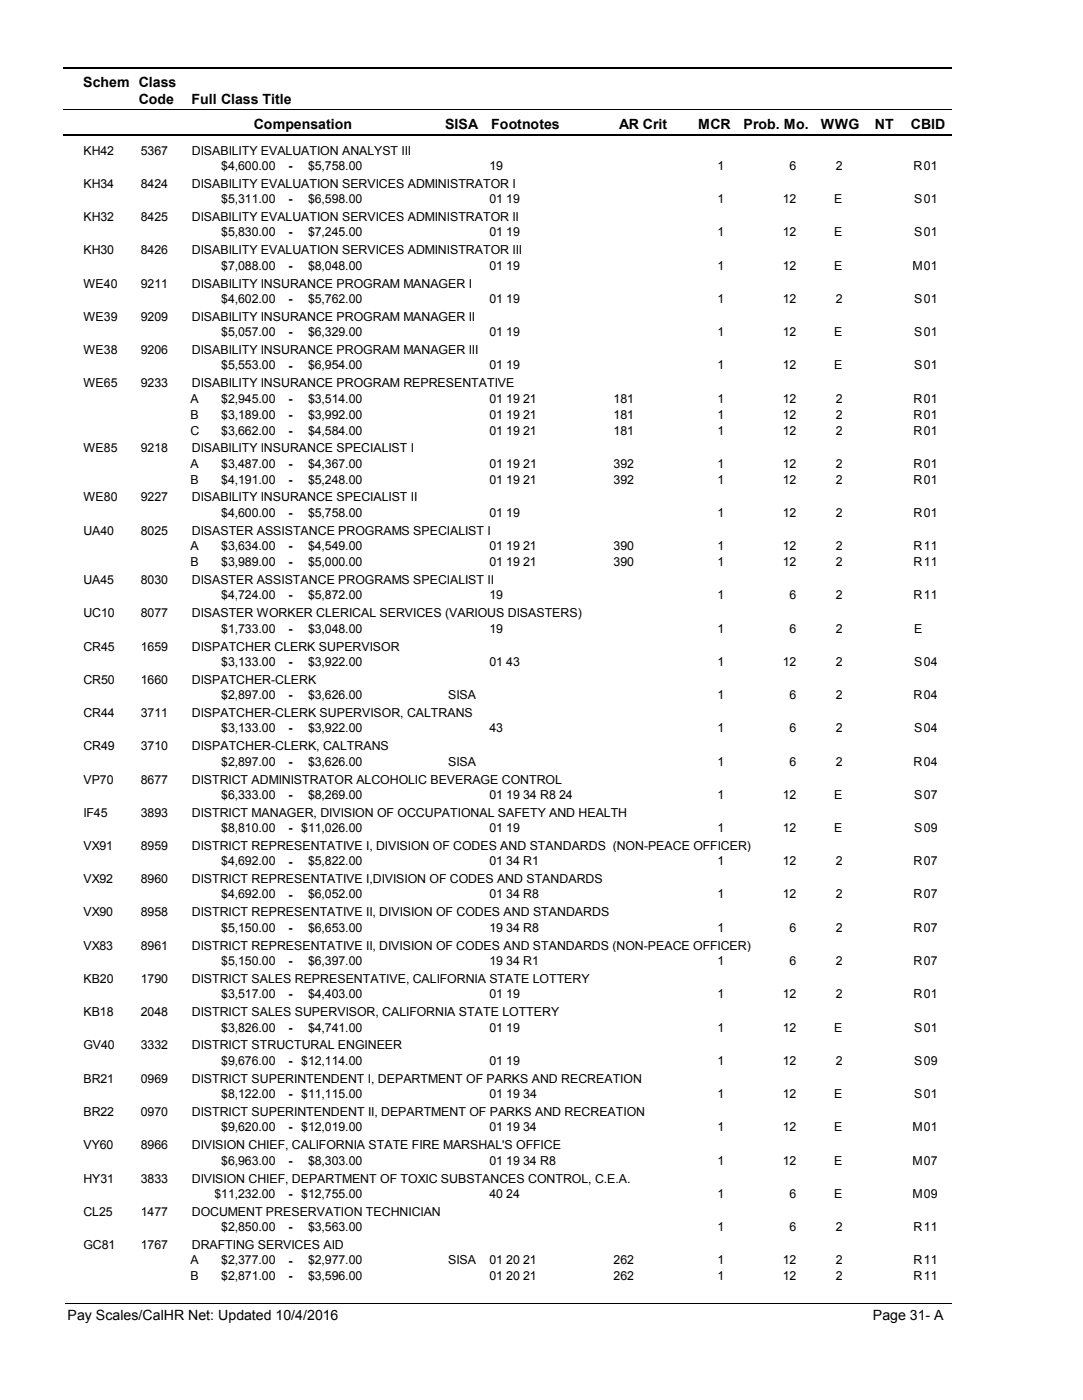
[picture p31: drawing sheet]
<svg xmlns="http://www.w3.org/2000/svg" width="216mm" height="279mm" viewBox="0 0 216 279" stroke-linecap="round" stroke-linejoin="round" font-family="sans-serif">
<defs><g id="words">
<g font-size="2.8">
<text x="16.6" y="17.3">Schem Class</text>
<text x="27.7" y="20.7">Code</text>
<text x="38.2" y="20.7">Full Class Title</text>
<text x="50.6" y="25.7">Compensation</text>
<text x="88.7" y="25.7">SISA</text>
<text x="98" y="25.7">Footnotes</text>
<text x="123.5" y="25.7">AR Crit</text>
<text x="139.2" y="25.7">MCR</text>
<text x="148.3" y="25.7">Prob. Mo.</text>
<text x="163.7" y="25.7">WWG</text>
<text x="174.5" y="25.7">NT</text>
<text x="181.6" y="25.7">CBID</text>
<text x="13.5" y="263.5">Pay Scales/CalHR Net: Updated 10/4/2016</text>
<text x="174.1" y="263.5">Page 31- A</text>
</g>
<g font-size="2.5">
<text x="16.6" y="30.8">KH42</text>
<text x="28.1" y="30.8">5367</text>
<text x="38.2" y="30.8">DISABILITY EVALUATION ANALYST III</text>
<text x="44.1" y="33.9">$4,600.00</text>
<text x="57.5" y="33.9">-</text>
<text x="61.4" y="33.9">$5,758.00</text>
<text x="97.6" y="33.9">19</text>
<text x="143.1" y="33.9">1</text>
<text x="157.5" y="33.9">6</text>
<text x="166.6" y="33.9">2</text>
<text x="182.2" y="33.9">R</text>
<text x="184.2" y="33.9">01</text>
<text x="16.6" y="37.5">KH34</text>
<text x="28.1" y="37.5">8424</text>
<text x="38.2" y="37.5">DISABILITY EVALUATION SERVICES ADMINISTRATOR I</text>
<text x="44.1" y="40.6">$5,311.00</text>
<text x="57.5" y="40.6">-</text>
<text x="61.4" y="40.6">$6,598.00</text>
<text x="97.6" y="40.6">01 19</text>
<text x="143.1" y="40.6">1</text>
<text x="156.1" y="40.6">12</text>
<text x="166.3" y="40.6">E</text>
<text x="182.3" y="40.6">S</text>
<text x="184.2" y="40.6">01</text>
<text x="16.6" y="44.1">KH32</text>
<text x="28.1" y="44.1">8425</text>
<text x="38.2" y="44.1">DISABILITY EVALUATION SERVICES ADMINISTRATOR II</text>
<text x="44.1" y="47.2">$5,830.00</text>
<text x="57.5" y="47.2">-</text>
<text x="61.4" y="47.2">$7,245.00</text>
<text x="97.6" y="47.2">01 19</text>
<text x="143.1" y="47.2">1</text>
<text x="156.1" y="47.2">12</text>
<text x="166.3" y="47.2">E</text>
<text x="182.3" y="47.2">S</text>
<text x="184.2" y="47.2">01</text>
<text x="16.6" y="50.7">KH30</text>
<text x="28.1" y="50.7">8426</text>
<text x="38.2" y="50.7">DISABILITY EVALUATION SERVICES ADMINISTRATOR III</text>
<text x="44.1" y="53.8">$7,088.00</text>
<text x="57.5" y="53.9">-</text>
<text x="61.4" y="53.8">$8,048.00</text>
<text x="97.6" y="53.8">01 19</text>
<text x="143.1" y="53.8">1</text>
<text x="156.1" y="53.8">12</text>
<text x="166.3" y="53.8">E</text>
<text x="181.9" y="53.8">M</text>
<text x="184.2" y="53.8">01</text>
<text x="16.6" y="57.4">WE40</text>
<text x="28.1" y="57.4">9211</text>
<text x="38.2" y="57.4">DISABILITY INSURANCE PROGRAM MANAGER I</text>
<text x="16.6" y="64">WE39</text>
<text x="28.1" y="64">9209</text>
<text x="38.2" y="64">DISABILITY INSURANCE PROGRAM MANAGER II</text>
<text x="44.1" y="60.5">$4,602.00</text>
<text x="57.5" y="60.5">-</text>
<text x="61.4" y="60.5">$5,762.00</text>
<text x="97.6" y="60.5">01 19</text>
<text x="143.1" y="60.5">1</text>
<text x="156.1" y="60.5">12</text>
<text x="166.6" y="60.5">2</text>
<text x="182.3" y="60.5">S</text>
<text x="184.2" y="60.5">01</text>
<text x="16.6" y="70.7">WE38</text>
<text x="28.1" y="70.7">9206</text>
<text x="38.2" y="70.7">DISABILITY INSURANCE PROGRAM MANAGER III</text>
<text x="44.1" y="67.1">$5,057.00</text>
<text x="57.5" y="67.1">-</text>
<text x="61.4" y="67.1">$6,329.00</text>
<text x="97.6" y="67.1">01 19</text>
<text x="143.1" y="67.1">1</text>
<text x="156.1" y="67.1">12</text>
<text x="166.3" y="67.1">E</text>
<text x="182.3" y="67.1">S</text>
<text x="184.2" y="67.1">01</text>
<text x="16.6" y="77.3">WE65</text>
<text x="28.1" y="77.3">9233</text>
<text x="38.2" y="77.3">DISABILITY INSURANCE PROGRAM REPRESENTATIVE</text>
<text x="44.1" y="73.7">$5,553.00</text>
<text x="57.5" y="73.8">-</text>
<text x="61.4" y="73.7">$6,954.00</text>
<text x="97.6" y="73.7">01 19</text>
<text x="143.1" y="73.7">1</text>
<text x="156.1" y="73.7">12</text>
<text x="166.3" y="73.7">E</text>
<text x="182.3" y="73.7">S</text>
<text x="184.2" y="73.7">01</text>
<text x="38" y="80.4">A</text>
<text x="38" y="83.6">B</text>
<text x="44.1" y="80.4">$2,945.00</text>
<text x="44.1" y="83.6">$3,189.00</text>
<text x="57.5" y="80.4">-</text>
<text x="57.5" y="83.6">-</text>
<text x="61.4" y="80.4">$3,514.00</text>
<text x="61.4" y="83.6">$3,992.00</text>
<text x="97.6" y="80.4">01 19 21</text>
<text x="97.6" y="83.6">01 19 21</text>
<text x="122.4" y="80.4">181</text>
<text x="122.4" y="83.6">181</text>
<text x="143.1" y="80.4">1</text>
<text x="143.1" y="83.6">1</text>
<text x="156.1" y="80.4">12</text>
<text x="156.1" y="83.6">12</text>
<text x="166.6" y="80.4">2</text>
<text x="166.6" y="83.6">2</text>
<text x="182.2" y="80.4">R</text>
<text x="182.2" y="83.6">R</text>
<text x="184.2" y="80.4">01</text>
<text x="184.2" y="83.6">01</text>
<text x="38" y="86.7">C</text>
<text x="44.1" y="86.7">$3,662.00</text>
<text x="57.5" y="86.8">-</text>
<text x="61.4" y="86.7">$4,584.00</text>
<text x="97.6" y="86.7">01 19 21</text>
<text x="122.4" y="86.7">181</text>
<text x="143.1" y="86.7">1</text>
<text x="156.1" y="86.7">12</text>
<text x="166.6" y="86.7">2</text>
<text x="182.2" y="86.7">R</text>
<text x="184.2" y="86.7">01</text>
<text x="16.6" y="90.3">WE85</text>
<text x="28.1" y="90.3">9218</text>
<text x="38" y="93.3">A</text>
<text x="38.2" y="90.3">DISABILITY INSURANCE SPECIALIST I</text>
<text x="44.1" y="93.3">$3,487.00</text>
<text x="57.5" y="93.4">-</text>
<text x="61.4" y="93.3">$4,367.00</text>
<text x="97.6" y="93.3">01 19 21</text>
<text x="122.4" y="93.3">392</text>
<text x="143.1" y="93.3">1</text>
<text x="156.1" y="93.3">12</text>
<text x="166.6" y="93.3">2</text>
<text x="182.2" y="93.3">R</text>
<text x="184.2" y="93.3">01</text>
<text x="16.6" y="100.1">WE80</text>
<text x="28.1" y="100.1">9227</text>
<text x="38" y="96.5">B</text>
<text x="38.2" y="100.1">DISABILITY INSURANCE SPECIALIST II</text>
<text x="44.1" y="96.5">$4,191.00</text>
<text x="57.5" y="96.6">-</text>
<text x="61.4" y="96.5">$5,248.00</text>
<text x="97.6" y="96.5">01 19 21</text>
<text x="122.4" y="96.5">392</text>
<text x="143.1" y="96.5">1</text>
<text x="156.1" y="96.5">12</text>
<text x="166.6" y="96.5">2</text>
<text x="182.2" y="96.5">R</text>
<text x="184.2" y="96.5">01</text>
<text x="16.6" y="106.7">UA40</text>
<text x="28.1" y="106.7">8025</text>
<text x="38.2" y="106.7">DISASTER ASSISTANCE PROGRAMS SPECIALIST I</text>
<text x="44.1" y="103.2">$4,600.00</text>
<text x="57.5" y="103.2">-</text>
<text x="61.4" y="103.2">$5,758.00</text>
<text x="97.6" y="103.2">01 19</text>
<text x="143.1" y="103.2">1</text>
<text x="156.1" y="103.2">12</text>
<text x="166.6" y="103.2">2</text>
<text x="182.2" y="103.2">R</text>
<text x="184.2" y="103.2">01</text>
<text x="38" y="109.8">A</text>
<text x="38" y="113">B</text>
<text x="44.1" y="109.8">$3,634.00</text>
<text x="44.1" y="113">$3,989.00</text>
<text x="57.5" y="109.8">-</text>
<text x="57.5" y="113">-</text>
<text x="61.4" y="109.8">$4,549.00</text>
<text x="61.4" y="113">$5,000.00</text>
<text x="97.6" y="109.8">01 19 21</text>
<text x="97.6" y="113">01 19 21</text>
<text x="122.4" y="109.8">390</text>
<text x="122.4" y="113">390</text>
<text x="143.1" y="109.8">1</text>
<text x="143.1" y="113">1</text>
<text x="156.1" y="109.8">12</text>
<text x="156.1" y="113">12</text>
<text x="166.6" y="109.8">2</text>
<text x="166.6" y="113">2</text>
<text x="182.2" y="109.8">R</text>
<text x="182.2" y="113">R</text>
<text x="184.2" y="109.8">11</text>
<text x="184.2" y="113">11</text>
<text x="16.6" y="116.6">UA45</text>
<text x="28.1" y="116.6">8030</text>
<text x="38.2" y="116.6">DISASTER ASSISTANCE PROGRAMS SPECIALIST II</text>
<text x="44.1" y="119.6">$4,724.00</text>
<text x="57.5" y="119.6">-</text>
<text x="61.4" y="119.6">$5,872.00</text>
<text x="97.6" y="119.6">19</text>
<text x="143.1" y="119.6">1</text>
<text x="157.5" y="119.6">6</text>
<text x="166.6" y="119.6">2</text>
<text x="182.2" y="119.6">R</text>
<text x="184.2" y="119.6">11</text>
<text x="16.6" y="123.2">UC10</text>
<text x="28.1" y="123.2">8077</text>
<text x="38.2" y="123.2">DISASTER WORKER CLERICAL SERVICES (VARIOUS DISASTERS)</text>
<text x="16.6" y="129.8">CR45</text>
<text x="28.1" y="129.8">1659</text>
<text x="38.2" y="129.8">DISPATCHER CLERK SUPERVISOR</text>
<text x="44.1" y="126.3">$1,733.00</text>
<text x="57.5" y="126.3">-</text>
<text x="61.4" y="126.3">$3,048.00</text>
<text x="97.6" y="126.3">19</text>
<text x="143.1" y="126.3">1</text>
<text x="157.5" y="126.3">6</text>
<text x="166.6" y="126.3">2</text>
<text x="182.3" y="126.3">E</text>
<text x="16.6" y="136.5">CR50</text>
<text x="28.1" y="136.5">1660</text>
<text x="38.2" y="136.5">DISPATCHER-CLERK</text>
<text x="44.1" y="132.9">$3,133.00</text>
<text x="57.5" y="132.9">-</text>
<text x="61.4" y="132.9">$3,922.00</text>
<text x="97.6" y="132.9">01 43</text>
<text x="143.1" y="132.9">1</text>
<text x="156.1" y="132.9">12</text>
<text x="166.6" y="132.9">2</text>
<text x="182.3" y="132.9">S</text>
<text x="184.2" y="132.9">04</text>
<text x="16.6" y="143.1">CR44</text>
<text x="28.1" y="143.1">3711</text>
<text x="38.2" y="143.1">DISPATCHER-CLERK SUPERVISOR, CALTRANS</text>
<text x="44.1" y="139.5">$2,897.00</text>
<text x="57.5" y="139.5">-</text>
<text x="61.4" y="139.5">$3,626.00</text>
<text x="89.4" y="139.5">SISA</text>
<text x="143.1" y="139.5">1</text>
<text x="157.5" y="139.5">6</text>
<text x="166.6" y="139.5">2</text>
<text x="182.2" y="139.5">R</text>
<text x="184.2" y="139.5">04</text>
<text x="16.6" y="149.7">CR49</text>
<text x="28.1" y="149.7">3710</text>
<text x="38.2" y="149.7">DISPATCHER-CLERK, CALTRANS</text>
<text x="44.1" y="146.2">$3,133.00</text>
<text x="57.5" y="146.2">-</text>
<text x="61.4" y="146.2">$3,922.00</text>
<text x="97.6" y="146.2">43</text>
<text x="143.1" y="146.2">1</text>
<text x="157.5" y="146.2">6</text>
<text x="166.6" y="146.2">2</text>
<text x="182.3" y="146.2">S</text>
<text x="184.2" y="146.2">04</text>
<text x="44.1" y="152.8">$2,897.00</text>
<text x="57.5" y="152.8">-</text>
<text x="61.4" y="152.8">$3,626.00</text>
<text x="89.4" y="152.8">SISA</text>
<text x="143.1" y="152.8">1</text>
<text x="157.5" y="152.8">6</text>
<text x="166.6" y="152.8">2</text>
<text x="182.2" y="152.8">R</text>
<text x="184.2" y="152.8">04</text>
<text x="16.6" y="156.4">VP70</text>
<text x="28.1" y="156.4">8677</text>
<text x="38.2" y="156.4">DISTRICT ADMINISTRATOR ALCOHOLIC BEVERAGE CONTROL</text>
<text x="44.1" y="159.4">$6,333.00</text>
<text x="57.5" y="159.4">-</text>
<text x="61.4" y="159.4">$8,269.00</text>
<text x="97.6" y="159.4">01 19 34 R8 24</text>
<text x="143.1" y="159.4">1</text>
<text x="156.1" y="159.4">12</text>
<text x="166.3" y="159.4">E</text>
<text x="182.3" y="159.4">S</text>
<text x="184.2" y="159.4">07</text>
<text x="16.6" y="163">IF45</text>
<text x="28.1" y="163">3893</text>
<text x="38.2" y="163">DISTRICT MANAGER, DIVISION OF OCCUPATIONAL SAFETY AND HEALTH</text>
<text x="44.1" y="166.1">$8,810.00</text>
<text x="57.5" y="166.1">-</text>
<text x="60.1" y="166.1">$11,026.00</text>
<text x="97.6" y="166.1">01 19</text>
<text x="143.1" y="166.1">1</text>
<text x="156.1" y="166.1">12</text>
<text x="166.3" y="166.1">E</text>
<text x="182.3" y="166.1">S</text>
<text x="184.2" y="166.1">09</text>
<text x="16.6" y="169.6">VX91</text>
<text x="28.1" y="169.6">8959</text>
<text x="38.2" y="169.6">DISTRICT REPRESENTATIVE I, DIVISION OF CODES AND STANDARDS (NON-PEACE OFFICER)</text>
<text x="44.1" y="172.7">$4,692.00</text>
<text x="57.5" y="172.8">-</text>
<text x="61.4" y="172.7">$5,822.00</text>
<text x="97.6" y="172.7">01 34 R1</text>
<text x="143.1" y="172.7">1</text>
<text x="156.1" y="172.7">12</text>
<text x="166.6" y="172.7">2</text>
<text x="182.2" y="172.7">R</text>
<text x="184.2" y="172.7">07</text>
<text x="16.6" y="176.3">VX92</text>
<text x="28.1" y="176.3">8960</text>
<text x="38.2" y="176.3">DISTRICT REPRESENTATIVE I,DIVISION OF CODES AND STANDARDS</text>
<text x="44.1" y="179.3">$4,692.00</text>
<text x="57.5" y="179.4">-</text>
<text x="61.4" y="179.3">$6,052.00</text>
<text x="97.6" y="179.3">01 34 R8</text>
<text x="143.1" y="179.3">1</text>
<text x="156.1" y="179.3">12</text>
<text x="166.6" y="179.3">2</text>
<text x="182.2" y="179.3">R</text>
<text x="184.2" y="179.3">07</text>
<text x="16.6" y="182.9">VX90</text>
<text x="28.1" y="182.9">8958</text>
<text x="38.2" y="182.9">DISTRICT REPRESENTATIVE II, DIVISION OF CODES AND STANDARDS</text>
<text x="44.1" y="186">$5,150.00</text>
<text x="61.4" y="186">$6,653.00</text>
<text x="97.6" y="186">19 34 R8</text>
<text x="143.1" y="186">1</text>
<text x="157.5" y="186">6</text>
<text x="166.6" y="186">2</text>
<text x="182.2" y="186">R</text>
<text x="184.2" y="186">07</text>
<text x="16.6" y="189.6">VX83</text>
<text x="28.1" y="189.6">8961</text>
<text x="38.2" y="189.6">DISTRICT REPRESENTATIVE II, DIVISION OF CODES AND STANDARDS (NON-PEACE OFFICER)</text>
<text x="57.5" y="186">-</text>
<text x="16.6" y="196.2">KB20</text>
<text x="28.1" y="196.2">1790</text>
<text x="38.2" y="196.2">DISTRICT SALES REPRESENTATIVE, CALIFORNIA STATE LOTTERY</text>
<text x="44.1" y="192.6">$5,150.00</text>
<text x="57.5" y="192.7">-</text>
<text x="61.4" y="192.6">$6,397.00</text>
<text x="97.6" y="192.6">19 34 R1</text>
<text x="143.1" y="192.6">1</text>
<text x="157.5" y="192.6">6</text>
<text x="166.6" y="192.6">2</text>
<text x="182.2" y="192.6">R</text>
<text x="184.2" y="192.6">07</text>
<text x="16.6" y="202.8">KB18</text>
<text x="28.1" y="202.8">2048</text>
<text x="38.2" y="202.8">DISTRICT SALES SUPERVISOR, CALIFORNIA STATE LOTTERY</text>
<text x="44.1" y="199.2">$3,517.00</text>
<text x="57.5" y="199.3">-</text>
<text x="61.4" y="199.2">$4,403.00</text>
<text x="97.6" y="199.2">01 19</text>
<text x="143.1" y="199.2">1</text>
<text x="156.1" y="199.2">12</text>
<text x="166.6" y="199.2">2</text>
<text x="182.2" y="199.2">R</text>
<text x="184.2" y="199.2">01</text>
<text x="16.6" y="209.5">GV40</text>
<text x="28.1" y="209.5">3332</text>
<text x="38.2" y="209.5">DISTRICT STRUCTURAL ENGINEER</text>
<text x="44.1" y="205.9">$3,826.00</text>
<text x="57.5" y="205.9">-</text>
<text x="61.4" y="205.9">$4,741.00</text>
<text x="97.6" y="205.9">01 19</text>
<text x="143.1" y="205.9">1</text>
<text x="156.1" y="205.9">12</text>
<text x="166.3" y="205.9">E</text>
<text x="182.3" y="205.9">S</text>
<text x="184.2" y="205.9">01</text>
<text x="44.1" y="212.5">$9,676.00</text>
<text x="57.5" y="212.6">-</text>
<text x="60.1" y="212.5">$12,114.00</text>
<text x="97.6" y="212.5">01 19</text>
<text x="143.1" y="212.5">1</text>
<text x="156.1" y="212.5">12</text>
<text x="166.6" y="212.5">2</text>
<text x="182.3" y="212.5">S</text>
<text x="184.2" y="212.5">09</text>
<text x="16.6" y="216.1">BR21</text>
<text x="28.1" y="216.1">0969</text>
<text x="38.2" y="216.1">DISTRICT SUPERINTENDENT I, DEPARTMENT OF PARKS AND RECREATION</text>
<text x="44.1" y="219.1">$8,122.00</text>
<text x="57.5" y="219.2">-</text>
<text x="60.1" y="219.1">$11,115.00</text>
<text x="97.6" y="219.1">01 19 34</text>
<text x="143.1" y="219.1">1</text>
<text x="156.1" y="219.1">12</text>
<text x="166.3" y="219.1">E</text>
<text x="182.3" y="219.1">S</text>
<text x="184.2" y="219.1">01</text>
<text x="16.6" y="222.7">BR22</text>
<text x="28.1" y="222.7">0970</text>
<text x="38.2" y="222.7">DISTRICT SUPERINTENDENT II, DEPARTMENT OF PARKS AND RECREATION</text>
<text x="44.1" y="225.8">$9,620.00</text>
<text x="57.5" y="225.8">-</text>
<text x="60.1" y="225.8">$12,019.00</text>
<text x="97.6" y="225.8">01 19 34</text>
<text x="143.1" y="225.8">1</text>
<text x="156.1" y="225.8">12</text>
<text x="166.3" y="225.8">E</text>
<text x="181.9" y="225.8">M</text>
<text x="184.2" y="225.8">01</text>
<text x="16.6" y="229.4">VY60</text>
<text x="28.1" y="229.4">8966</text>
<text x="38.2" y="229.4">DIVISION CHIEF, CALIFORNIA STATE FIRE MARSHAL'S OFFICE</text>
<text x="44.1" y="232.4">$6,963.00</text>
<text x="57.5" y="232.5">-</text>
<text x="61.4" y="232.4">$8,303.00</text>
<text x="97.6" y="232.4">01 19 34 R8</text>
<text x="143.1" y="232.4">1</text>
<text x="156.1" y="232.4">12</text>
<text x="166.3" y="232.4">E</text>
<text x="181.9" y="232.4">M</text>
<text x="184.2" y="232.4">07</text>
<text x="16.6" y="236">HY31</text>
<text x="28.1" y="236">3833</text>
<text x="38.2" y="236">DIVISION CHIEF, DEPARTMENT OF TOXIC SUBSTANCES CONTROL, C.E.A.</text>
<text x="42.8" y="239">$11,232.00</text>
<text x="57.5" y="239.1">-</text>
<text x="60.1" y="239">$12,755.00</text>
<text x="97.6" y="239">40 24</text>
<text x="143.1" y="239">1</text>
<text x="157.5" y="239">6</text>
<text x="166.3" y="239">E</text>
<text x="181.9" y="239">M</text>
<text x="184.2" y="239">09</text>
<text x="16.6" y="242.6">CL25</text>
<text x="28.1" y="242.6">1477</text>
<text x="38.2" y="242.6">DOCUMENT PRESERVATION TECHNICIAN</text>
<text x="44.1" y="245.7">$2,850.00</text>
<text x="57.5" y="245.7">-</text>
<text x="61.4" y="245.7">$3,563.00</text>
<text x="143.1" y="245.7">1</text>
<text x="157.5" y="245.7">6</text>
<text x="166.6" y="245.7">2</text>
<text x="182.2" y="245.7">R</text>
<text x="184.2" y="245.7">11</text>
<text x="16.6" y="249.3">GC81</text>
<text x="28.1" y="249.3">1767</text>
<text x="38.2" y="249.3">DRAFTING SERVICES AID</text>
<text x="38" y="252.4">A</text>
<text x="38" y="255.5">B</text>
<text x="44.1" y="252.4">$2,377.00</text>
<text x="44.1" y="255.5">$2,871.00</text>
<text x="57.5" y="252.4">-</text>
<text x="57.5" y="255.6">-</text>
<text x="61.4" y="252.4">$2,977.00</text>
<text x="61.4" y="255.5">$3,596.00</text>
<text x="89.4" y="252.4">SISA</text>
<text x="97.6" y="252.4">01 20 21</text>
<text x="97.6" y="255.5">01 20 21</text>
<text x="122.4" y="252.4">262</text>
<text x="122.4" y="255.5">262</text>
<text x="143.1" y="252.4">1</text>
<text x="143.1" y="255.5">1</text>
<text x="156.1" y="252.4">12</text>
<text x="156.1" y="255.5">12</text>
<text x="166.6" y="252.4">2</text>
<text x="166.6" y="255.5">2</text>
<text x="182.2" y="252.4">R</text>
<text x="182.2" y="255.5">R</text>
<text x="184.2" y="252.4">11</text>
<text x="184.2" y="255.5">11</text>
</g>
</g></defs>
<path d="M12.7 13.5h177.1" fill="none" stroke="#000" stroke-width=".36"/>
<path d="M12.7 21.9h177.1" fill="none" stroke="#000" stroke-width=".2"/>
<path d="M12.7 27h177.1" fill="none" stroke="#000" stroke-width=".35"/>
<g fill="#fff">
<path d="M40.4 31.3h16.2v3h-16.2z" fill-rule="evenodd"/>
<path d="M183.9 31.3h4.1v3h-4.1z" fill-rule="evenodd"/>
<path d="M40.4 37.9h16.2v3h-16.2z" fill-rule="evenodd"/>
<path d="M183.9 37.9h4.1v3h-4.1z" fill-rule="evenodd"/>
<path d="M40.4 44.6h16.2v2.9h-16.2z" fill-rule="evenodd"/>
<path d="M183.9 44.6h4.1v2.9h-4.1z" fill-rule="evenodd"/>
<path d="M40.4 51.2h16.2v3h-16.2z" fill-rule="evenodd"/>
<path d="M183.9 51.2h4.1v3h-4.1z" fill-rule="evenodd"/>
<path d="M40.4 57.8h16.2v3h-16.2z" fill-rule="evenodd"/>
<path d="M183.9 57.8h4.1v3h-4.1z" fill-rule="evenodd"/>
<path d="M40.4 64.5h16.2v2.9h-16.2z" fill-rule="evenodd"/>
<path d="M183.9 64.5h4.1v2.9h-4.1z" fill-rule="evenodd"/>
<path d="M40.4 71.1h16.2v3h-16.2z" fill-rule="evenodd"/>
<path d="M183.9 71.1h4.1v3h-4.1z" fill-rule="evenodd"/>
<path d="M40.4 77.8h16.2v2.9h-16.2z" fill-rule="evenodd"/>
<path d="M183.9 77.8h4.1v2.9h-4.1z" fill-rule="evenodd"/>
<path d="M40.4 80.9h16.2v3h-16.2z" fill-rule="evenodd"/>
<path d="M183.9 80.9h4.1v3h-4.1z" fill-rule="evenodd"/>
<path d="M40.4 84.1h16.2v3h-16.2z" fill-rule="evenodd"/>
<path d="M183.9 84.1h4.1v3h-4.1z" fill-rule="evenodd"/>
<path d="M40.4 90.7h16.2v3h-16.2z" fill-rule="evenodd"/>
<path d="M183.9 90.7h4.1v3h-4.1z" fill-rule="evenodd"/>
<path d="M40.4 93.9h16.2v3h-16.2z" fill-rule="evenodd"/>
<path d="M183.9 93.9h4.1v3h-4.1z" fill-rule="evenodd"/>
<path d="M40.4 100.5h16.2v3h-16.2z" fill-rule="evenodd"/>
<path d="M183.9 100.5h4.1v3h-4.1z" fill-rule="evenodd"/>
<path d="M40.4 107.2h16.2v3h-16.2z" fill-rule="evenodd"/>
<path d="M183.9 107.2h4.1v3h-4.1z" fill-rule="evenodd"/>
<path d="M40.4 110.4h16.2v3h-16.2z" fill-rule="evenodd"/>
<path d="M183.9 110.4h4.1v3h-4.1z" fill-rule="evenodd"/>
<path d="M40.4 117h16.2v3h-16.2z" fill-rule="evenodd"/>
<path d="M183.9 117h4.1v3h-4.1z" fill-rule="evenodd"/>
<path d="M40.4 123.6h16.2v3h-16.2z" fill-rule="evenodd"/>
<path d="M183.9 123.6h4.1v3h-4.1z" fill-rule="evenodd"/>
<path d="M40.4 130.3h16.2v3h-16.2z" fill-rule="evenodd"/>
<path d="M183.9 130.3h4.1v3h-4.1z" fill-rule="evenodd"/>
<path d="M40.4 136.9h16.2v3h-16.2z" fill-rule="evenodd"/>
<path d="M183.9 136.9h4.1v3h-4.1z" fill-rule="evenodd"/>
<path d="M40.4 143.5h16.2v3h-16.2z" fill-rule="evenodd"/>
<path d="M183.9 143.5h4.1v3h-4.1z" fill-rule="evenodd"/>
<path d="M40.4 150.2h16.2v3h-16.2z" fill-rule="evenodd"/>
<path d="M183.9 150.2h4.1v3h-4.1z" fill-rule="evenodd"/>
<path d="M40.4 156.8h16.2v3h-16.2z" fill-rule="evenodd"/>
<path d="M183.9 156.8h4.1v3h-4.1z" fill-rule="evenodd"/>
<path d="M40.4 163.5h16.2v2.9h-16.2z" fill-rule="evenodd"/>
<path d="M183.9 163.5h4.1v2.9h-4.1z" fill-rule="evenodd"/>
<path d="M40.4 170.1h16.2v3h-16.2z" fill-rule="evenodd"/>
<path d="M183.9 170.1h4.1v3h-4.1z" fill-rule="evenodd"/>
<path d="M40.4 176.7h16.2v3h-16.2z" fill-rule="evenodd"/>
<path d="M183.9 176.7h4.1v3h-4.1z" fill-rule="evenodd"/>
<path d="M40.4 183.4h16.2v2.9h-16.2z" fill-rule="evenodd"/>
<path d="M183.9 183.4h4.1v2.9h-4.1z" fill-rule="evenodd"/>
<path d="M40.4 190h16.2v3h-16.2z" fill-rule="evenodd"/>
<path d="M183.9 190h4.1v3h-4.1z" fill-rule="evenodd"/>
<path d="M40.4 196.6h16.2v3h-16.2z" fill-rule="evenodd"/>
<path d="M183.9 196.6h4.1v3h-4.1z" fill-rule="evenodd"/>
<path d="M40.4 203.3h16.2v3h-16.2z" fill-rule="evenodd"/>
<path d="M183.9 203.3h4.1v3h-4.1z" fill-rule="evenodd"/>
<path d="M40.4 209.9h16.2v3h-16.2z" fill-rule="evenodd"/>
<path d="M183.9 209.9h4.1v3h-4.1z" fill-rule="evenodd"/>
<path d="M40.4 216.5h16.2v3h-16.2z" fill-rule="evenodd"/>
<path d="M183.9 216.5h4.1v3h-4.1z" fill-rule="evenodd"/>
<path d="M40.4 223.2h16.2v3h-16.2z" fill-rule="evenodd"/>
<path d="M183.9 223.2h4.1v3h-4.1z" fill-rule="evenodd"/>
<path d="M40.4 229.8h16.2v3h-16.2z" fill-rule="evenodd"/>
<path d="M183.9 229.8h4.1v3h-4.1z" fill-rule="evenodd"/>
<path d="M40.4 236.4h16.2v3h-16.2z" fill-rule="evenodd"/>
<path d="M183.9 236.4h4.1v3h-4.1z" fill-rule="evenodd"/>
<path d="M40.4 243.1h16.2v3h-16.2z" fill-rule="evenodd"/>
<path d="M183.9 243.1h4.1v3h-4.1z" fill-rule="evenodd"/>
<path d="M40.4 249.7h16.2v3h-16.2z" fill-rule="evenodd"/>
<path d="M183.9 249.7h4.1v3h-4.1z" fill-rule="evenodd"/>
<path d="M40.4 252.9h16.2v3h-16.2z" fill-rule="evenodd"/>
<path d="M183.9 252.9h4.1v3h-4.1z" fill-rule="evenodd"/>
</g>
<path d="M13.1 260.1h176.7" fill="none" stroke="#000" stroke-width=".2"/>
<use href="#words"/>
</svg>
